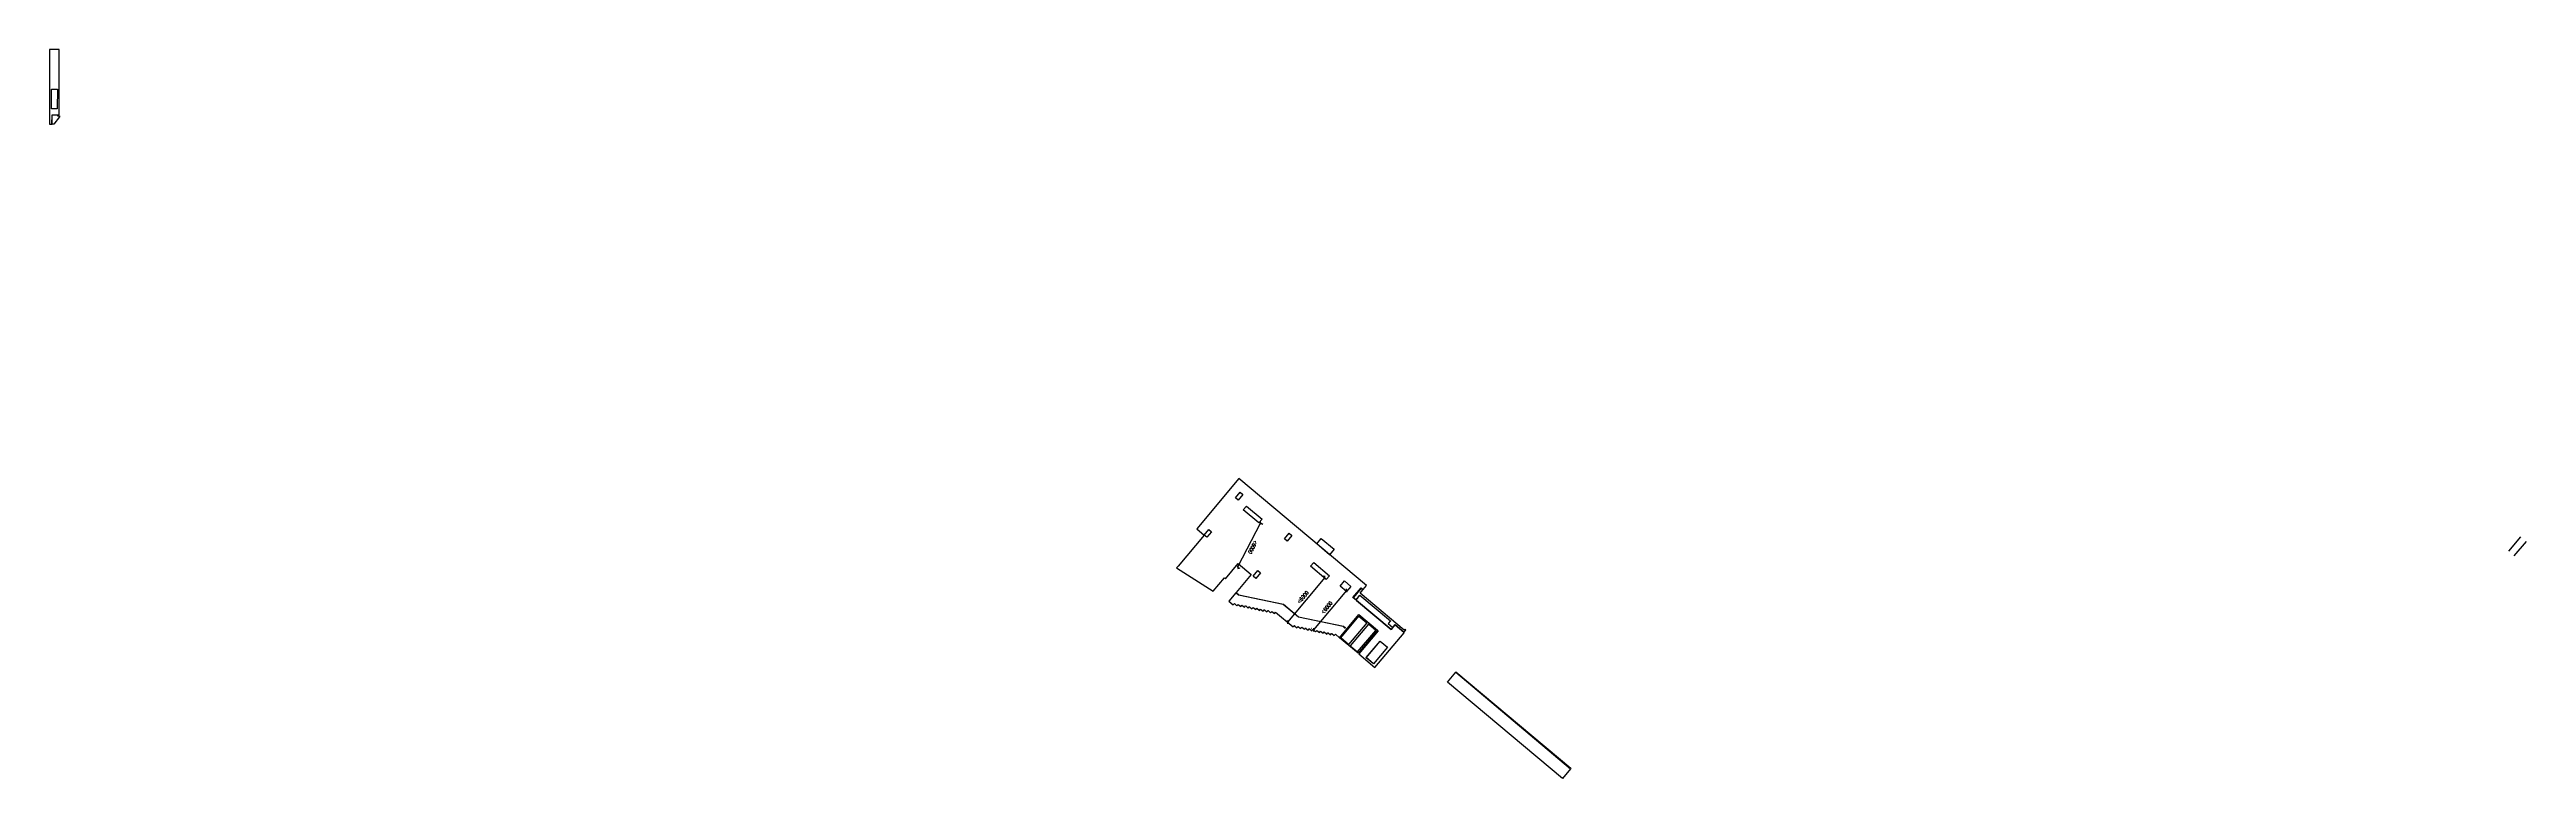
# Model space of a CAD drawing. Header units: millimetres. Extents: x -330372399 to 834822007, y 727543760 to 818126940.
# Drawn here: x 834081549 to 834287675, y 817853032 to 817913686 of the extents above; entities that cross this region are included whole.
import ezdxf

# ---------------------------------------------------------------- set-up
doc = ezdxf.new("R2010")
doc.units = ezdxf.units.MM
doc.header["$LTSCALE"] = 1000
doc.header["$MEASUREMENT"] = 0
doc.linetypes.add('HIDDEN2', pattern=[0.1875, 0.125, -0.0625])
doc.layers.add('fill', color=1, linetype='Continuous', plot=False)
for name, color, linetype in [('Layer 1', 7, 'Continuous'), ('MGD064_C200', 200, 'Continuous'), ('MGD064_CC130', 130, 'Continuous'), ('VPA064_Ele C200', 200, 'HIDDEN2')]:
    doc.layers.add(name, color=color, linetype=linetype)
doc.layers.add('VPA031_Dimension GF', color=6, linetype='Continuous', lineweight=13)
doc.styles.add('RLP-SIMPLEX', font='SIMPLEX.shx', dxfattribs={"width": 0.8})
doc.dimstyles.new('VP-SIMPLEX_D200', dxfattribs={"dimscale": 200, "dimtxt": 1.5, "dimasz": 1, "dimexe": 1, "dimexo": 1, "dimgap": 1, "dimtad": 1, "dimdec": 1, "dimdsep": 46, "dimtxsty": 'RLP-SIMPLEX', "dimblk": 'OBLIQUE', "dimcen": 1, "dimclrd": 1, "dimclre": 1, "dimclrt": 256, "dimadec": 1, "dimazin": 2, "dimtfac": 1, "dimtdec": 1, "dimtix": 1, "dimtmove": 2, "dimatfit": 1, "dimfxl": 0, "dimtolj": 1, "dimtzin": 0, "dimarcsym": 0})

# ---------------------------------------------------------------- blocks, each defined once
blk = doc.blocks.new('_Oblique')
at = {"color": 0, "linetype": 'ByBlock', "lineweight": -2}
blk.add_line((-0.5, -0.5), (0.5, 0.5), dxfattribs=at)
blk = doc.blocks.new('*D73')
at = {"layer": 'VPA031_Dimension GF', "color": 1, "lineweight": -2}
for p, q in [((834182329, 817874290), (834180415, 817870609)), ((834182367, 817874271), (834182506, 817874198)), ((834180453, 817870590), (834180593, 817870517))]:
    blk.add_line(p, q, dxfattribs=at)
at = {"layer": 'VPA031_Dimension GF', "color": 1, "lineweight": -2, "xscale": 200, "yscale": 200, "zscale": 200}
for p, rotation in [((834182329, 817874290), 62.53496953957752), ((834180415, 817870609), 242.5349695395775)]:
    blk.add_blockref('_Oblique', p, dxfattribs=dict(at, rotation=rotation))
at = {"layer": 'VPA031_Dimension GF', "color": 6, "insert": (834181683, 817872288), "char_height": 300, "attachment_point": 5, "rotation": 242.53497, "style": 'RLP-SIMPLEX'}
blk.add_mtext('\\A1;<6000', dxfattribs=at)
blk = doc.blocks.new('*D74')
at = {"layer": 'VPA031_Dimension GF', "color": 1, "lineweight": -2}
for p, q in [((834187682, 817869754), (834184564, 817866039)), ((834187638, 817869791), (834187529, 817869883)), ((834184520, 817866076), (834184411, 817866167))]:
    blk.add_line(p, q, dxfattribs=at)
at = {"layer": 'VPA031_Dimension GF', "color": 1, "lineweight": -2, "xscale": 200, "yscale": 200, "zscale": 200}
for p, rotation in [((834187682, 817869754), 49.9999999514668), ((834184564, 817866039), 229.9999999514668)]:
    blk.add_blockref('_Oblique', p, dxfattribs=dict(at, rotation=rotation))
at = {"layer": 'VPA031_Dimension GF', "color": 6, "insert": (834185855, 817868121), "char_height": 300, "attachment_point": 5, "rotation": 50, "style": 'RLP-SIMPLEX'}
blk.add_mtext('\\A1;<6000', dxfattribs=at)
blk = doc.blocks.new('*D75')
at = {"layer": 'VPA031_Dimension GF', "color": 1, "lineweight": -2}
for p, q in [((834189482, 817868668), (834186734, 817865393)), ((834189331, 817868795), (834189329, 817868797)), ((834186583, 817865520), (834186581, 817865522))]:
    blk.add_line(p, q, dxfattribs=at)
at = {"layer": 'VPA031_Dimension GF', "color": 1, "lineweight": -2, "xscale": 200, "yscale": 200, "zscale": 200}
for p, rotation in [((834189482, 817868668), 49.9999999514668), ((834186734, 817865393), 229.9999999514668)]:
    blk.add_blockref('_Oblique', p, dxfattribs=dict(at, rotation=rotation))
at = {"layer": 'VPA031_Dimension GF', "color": 6, "insert": (834187840, 817867256), "char_height": 300, "attachment_point": 5, "rotation": 50, "style": 'RLP-SIMPLEX'}
blk.add_mtext('\\A1;<6000', dxfattribs=at)

msp = doc.modelspace()

# ---------------------------------------------------------------- hatches: boundary and pattern name
at = {"layer": 'MGD064_C200', "ltscale": 500}
h = msp.add_hatch(color=256, dxfattribs=at)
h.dxf.hatch_style = 1
h.paths.add_polyline_path([(834193325.91, 817865605.65), (834193345.06, 817865589.58), (834193200.43, 817865417.22), (834190304.79, 817867846.96), (834190317.64, 817867862.28), (834190294.66, 817867881.56), (834190297.88, 817867885.39), (834190324.69, 817867862.9), (834190311.83, 817867847.57), (834193199.82, 817865424.27), (834193338.02, 817865588.97), (834193322.7, 817865601.82), (834193325.91, 817865605.65)])

# ---------------------------------------------------------------- linework, layer by layer
at = {"layer": 'fill', "ltscale": 500}
for points in [[(834082354.48, 817908250.05), (834082354.42, 817913685.47), (834081554.42, 817913686.07), (834081548.68, 817907475.05), (834081754.42, 817907475.05), (834081754.42, 817908250.05), (834082329.42, 817908250.05), (834082329.42, 817908275.05), (834082334.46, 817908275.05), (834082334.46, 817908250.05), (834082354.42, 817908250.05)], [(834082204.42, 817910381.56), (834082185.14, 817908739.4), (834081704.42, 817908745.05), (834081723.7, 817910387.2)], [(834082179.42, 817908250.05), (834082179.42, 817908240.05), (834082224.42, 817908240.05), (834082224.42, 817908180.05), (834082380.25, 817908180.05), (834082380.25, 817908100.05), (834081904.42, 817907475.05), (834081750.84, 817907475.05), (834081754.42, 817908250.05), (834082179.42, 817908250.05)], [(834180623.05, 817876852.05), (834180852.86, 817876659.21), (834180467.19, 817876199.59), (834180237.38, 817876392.42)], [(834180623.05, 817876852.05), (834180852.87, 817876659.21), (834180467.19, 817876199.59), (834180237.38, 817876392.43)], [(834181150.12, 817875691.81), (834182452.4, 817874599.07), (834182195.28, 817874292.66), (834180893, 817875385.4)], [(834181150.12, 817875691.81), (834182452.39, 817874599.06), (834182195.28, 817874292.66), (834180893.01, 817875385.41)], [(834178019.76, 817873749.57), (834178249.58, 817873556.73), (834177863.9, 817873097.11), (834177634.09, 817873289.95)], [(834184702.24, 817873429.21), (834184932.05, 817873236.37), (834184546.38, 817872776.74), (834184316.56, 817872969.58)], [(834184702.24, 817873429.21), (834184932.05, 817873236.37), (834184546.38, 817872776.74), (834184316.57, 817872969.58)], [(834187383.74, 817873006.73), (834188456.2, 817872106.81), (834188070.53, 817871647.2), (834186998.07, 817872547.11)], [(834182098.95, 817870326.73), (834182328.76, 817870133.89), (834181943.09, 817869674.26), (834181713.27, 817869867.1)], [(834182098.95, 817870326.73), (834182328.76, 817870133.89), (834181943.09, 817869674.26), (834181713.28, 817869867.1)], [(834186752.17, 817870991.14), (834188054.44, 817869898.4), (834187797.33, 817869591.98), (834186495.05, 817870684.72)], [(834186752.17, 817870991.14), (834188054.44, 817869898.39), (834187797.33, 817869591.98), (834186495.06, 817870684.73)], [(834189307.75, 817869466.82), (834189843.98, 817869016.87), (834189490.45, 817868595.54), (834188954.22, 817869045.49)], [(834189307.75, 817869466.82), (834189843.98, 817869016.86), (834189490.45, 817868595.54), (834188954.22, 817869045.5)], [(834194289.28, 817865384.72), (834190619.93, 817868463.67), (834190844.91, 817868731.79), (834190691.7, 817868860.35), (834190048.91, 817868094.3), (834190278.72, 817867901.46), (834190600.12, 817868284.49), (834193135.72, 817866156.86), (834192942.47, 817865926.54), (834193325.91, 817865605.65), (834193518.75, 817865835.47), (834194269.47, 817865205.53), (834194430.17, 817865397.05), (834194353.22, 817865460.91), (834194289.28, 817865384.72)], [(834193325.91, 817865605.65), (834193345.06, 817865589.58), (834193200.43, 817865417.22), (834190304.79, 817867846.96), (834190317.64, 817867862.28), (834190294.66, 817867881.56), (834190297.88, 817867885.39), (834190324.69, 817867862.9), (834190311.83, 817867847.57), (834193199.82, 817865424.27), (834193338.02, 817865588.97), (834193322.7, 817865601.82), (834193325.91, 817865605.65)], [(834190511.38, 817866661.91), (834192050.32, 817865370.59), (834190443.34, 817863455.5), (834188904.41, 817864746.82)], [(834190511.38, 817866661.91), (834192050.31, 817865370.58), (834190443.34, 817863455.5), (834188904.41, 817864746.83)], [(834190516.05, 817866527.46), (834191163.31, 817865984.34), (834189652.75, 817864184.15), (834189005.49, 817864727.27)], [(834189790.75, 817864068.35), (834190399.68, 817863557.39), (834191910.25, 817865357.58), (834191301.32, 817865868.55)], [(834192275.88, 817864463.35), (834192888.8, 817863949.05), (834191731.78, 817862570.17), (834191118.86, 817863084.47)], [(834192277.5, 817864461.99), (834192888.8, 817863949.04), (834191731.78, 817862570.17), (834191120.47, 817863083.13)]]:
    msp.add_lwpolyline(points, close=True, dxfattribs=at)
msp.add_lwpolyline([(834189346.09, 817865551.06), (834189203.1, 817865671.04), (834185472.17, 817866451.93), (834184215.85, 817867506.11), (834180484.93, 817868286.99), (834180264.92, 817868471.6), (834179695.98, 817867774.13), (834180056.02, 817867472.02), (834180146.01, 817867579.27, -0.414213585), (834180160.1, 817867580.5), (834180366.93, 817867406.95), (834180456.92, 817867514.19, -0.414213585), (834180471.01, 817867515.42), (834180677.84, 817867341.87), (834180767.83, 817867449.12, -0.414213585), (834180781.92, 817867450.35), (834180988.75, 817867276.8), (834181078.74, 817867384.04, -0.414213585), (834181092.83, 817867385.28), (834181299.66, 817867211.72), (834181389.65, 817867318.97, -0.414213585), (834181403.74, 817867320.2), (834181610.58, 817867146.65), (834181700.57, 817867253.9, -0.414213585), (834181714.65, 817867255.13), (834181921.49, 817867081.58), (834182011.48, 817867188.82, -0.414213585), (834182025.56, 817867190.06), (834182232.4, 817867016.5), (834182322.39, 817867123.75, -0.414213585), (834182336.47, 817867124.98), (834182543.31, 817866951.43), (834182633.3, 817867058.67, -0.414213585), (834182647.39, 817867059.91), (834182854.22, 817866886.35), (834182944.21, 817866993.6, -0.414213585), (834182958.3, 817866994.83), (834183165.13, 817866821.28), (834183255.12, 817866928.53, -0.414213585), (834183269.21, 817866929.76), (834183476.04, 817866756.21), (834183566.03, 817866863.45, -0.414213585), (834183580.12, 817866864.69), (834185043.27, 817865636.96), (834185133.26, 817865744.2, -0.414213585), (834185147.34, 817865745.44), (834185354.18, 817865571.88), (834185444.17, 817865679.13, -0.414213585), (834185458.25, 817865680.36), (834185665.09, 817865506.81), (834185755.08, 817865614.06, -0.414213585), (834185769.17, 817865615.29), (834185976, 817865441.74), (834186065.99, 817865548.98, -0.414213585), (834186080.08, 817865550.22), (834186286.91, 817865376.66), (834186376.9, 817865483.91, -0.414213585), (834186390.99, 817865485.14), (834186597.82, 817865311.59), (834186687.81, 817865418.84, -0.414213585), (834186701.9, 817865420.07), (834186908.73, 817865246.52), (834186998.72, 817865353.76, -0.414213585), (834187012.81, 817865354.99), (834187219.64, 817865181.44), (834187309.63, 817865288.69, -0.414213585), (834187323.72, 817865289.92), (834187530.55, 817865116.37), (834187620.54, 817865223.61, -0.414213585), (834187634.63, 817865224.85), (834187841.46, 817865051.29), (834187931.45, 817865158.54, -0.414213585), (834187945.54, 817865159.77), (834188152.37, 817864986.22), (834188242.36, 817865093.47, -0.414213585), (834188256.45, 817865094.7), (834188463.28, 817864921.15), (834188553.27, 817865028.39, -0.414213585), (834188567.36, 817865029.63), (834188908.25, 817864743.59), (834190511.38, 817866661.91), (834192126.92, 817865306.32), (834190519.95, 817863391.21), (834191850.65, 817862274.62), (834194269.74, 817865157.59), (834194264.94, 817865176.71), (834193521.83, 817865800.25), (834193200.43, 817865417.22), (834190304.79, 817867846.96), (834190317.64, 817867862.28), (834190294.66, 817867881.56), (834190281.8, 817867866.24), (834190040.5, 817868068.72), (834190046.93, 817868076.38), (834190039.27, 817868082.81), (834190032.84, 817868075.15), (834190013.69, 817868091.22), (834190688.62, 817868895.57), (834190860.98, 817868750.94), (834191134.16, 817869076.51), (834180524.45, 817877979.12), (834177021.25, 817873804.17), (834177634.09, 817873289.94), (834178019.76, 817873749.57), (834178249.57, 817873556.73), (834177863.9, 817873097.11), (834177634.09, 817873289.94), (834175468.57, 817870709.18), (834175342.38, 817870558.8), (834175952.77, 817870160.47), (834178374.74, 817868603.13), (834179315.93, 817869724.79), (834179392.53, 817869660.51), (834179407.85, 817869647.66), (834180468.45, 817870911.63), (834181560.08, 817869995.67), (834180303.66, 817868498.33), (834180514.1, 817868321.75), (834184233.88, 817867543.2), (834185490.19, 817866489.03), (834189221.12, 817865708.14), (834189371.8, 817865581.7, -1.000011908), (834189346.09, 817865551.06)], format="xyb", close=True, dxfattribs=at)
msp.add_lwpolyline([(834190600.12, 817868284.49), (834193135.72, 817866156.86), (834192942.89, 817865927.05), (834193325.91, 817865605.65), (834193322.7, 817865601.82), (834193338.02, 817865588.97), (834193199.86, 817865424.32), (834190311.95, 817867847.48), (834190324.13, 817867862.23), (834190298.91, 817867884.52), (834190297.9, 817867885.42), (834190413.58, 817868023.28), (834190394.43, 817868039.35), (834190600.12, 817868284.49)], dxfattribs=at)
at = {"layer": 'Layer 1', "color": 3, "ltscale": 500}
for points in [[(834286202.81, 817871932.05), (834287215.2, 817873138.57)], [(834286662.44, 817871546.37), (834287674.83, 817872752.89)]]:
    msp.add_lwpolyline(points, dxfattribs=at)
at = {"layer": 'MGD064_CC130', "ltscale": 500}
msp.add_lwpolyline([(834198565.41, 817861870.27), (834208130.64, 817853844.09), (834207449.29, 817853032.08), (834197884.06, 817861058.27)], close=True, dxfattribs=at)
at = {"layer": 'VPA064_Ele C200', "ltscale": 500}
msp.add_lwpolyline([(834198591.12, 817861900.92), (834208156.35, 817853874.73), (834208130.64, 817853844.09), (834198565.41, 817861870.27)], close=True, dxfattribs=at)
msp.add_lwpolyline([(834198591.12, 817861900.92), (834208156.35, 817853874.73), (834208130.64, 817853844.09), (834198565.41, 817861870.27)], close=True, dxfattribs=at)

# ---------------------------------------------------------------- dimensions: what is measured, and where the dimension line sits
at = {"layer": 'VPA031_Dimension GF'}
dim = msp.add_aligned_dim(p1=(834182189.12, 817874363.1), p2=(834180275.62, 817870681.82), distance=157.52, text='<6000', dimstyle='VP-SIMPLEX_D200', override={"dimclrt": 6}, dxfattribs=at)
dim.commit()
dim.dimension.update_dxf_attribs({"geometry": '*D73', "text_midpoint": (834181682.68, 817872288.39)})
for base, p1, p2, picture, middle in [((834184564.49, 817866038.7), (834187791.17, 817869662.42), (834184673.65, 817865947.11), '*D74', (834185855.13, 817868121.34)), ((834186734.03, 817865393.1), (834189484.28, 817868665.98), (834186736.37, 817865391.14), '*D75', (834187839.87, 817867255.5))]:
    dim = msp.add_linear_dim(base=base, p1=p1, p2=p2, angle=50, text='<6000', dimstyle='VP-SIMPLEX_D200', override={"dimclrt": 6}, dxfattribs=at)
    dim.commit()
    dim.dimension.update_dxf_attribs({"geometry": picture, "text_midpoint": middle})

doc.saveas('drawing.dxf')
